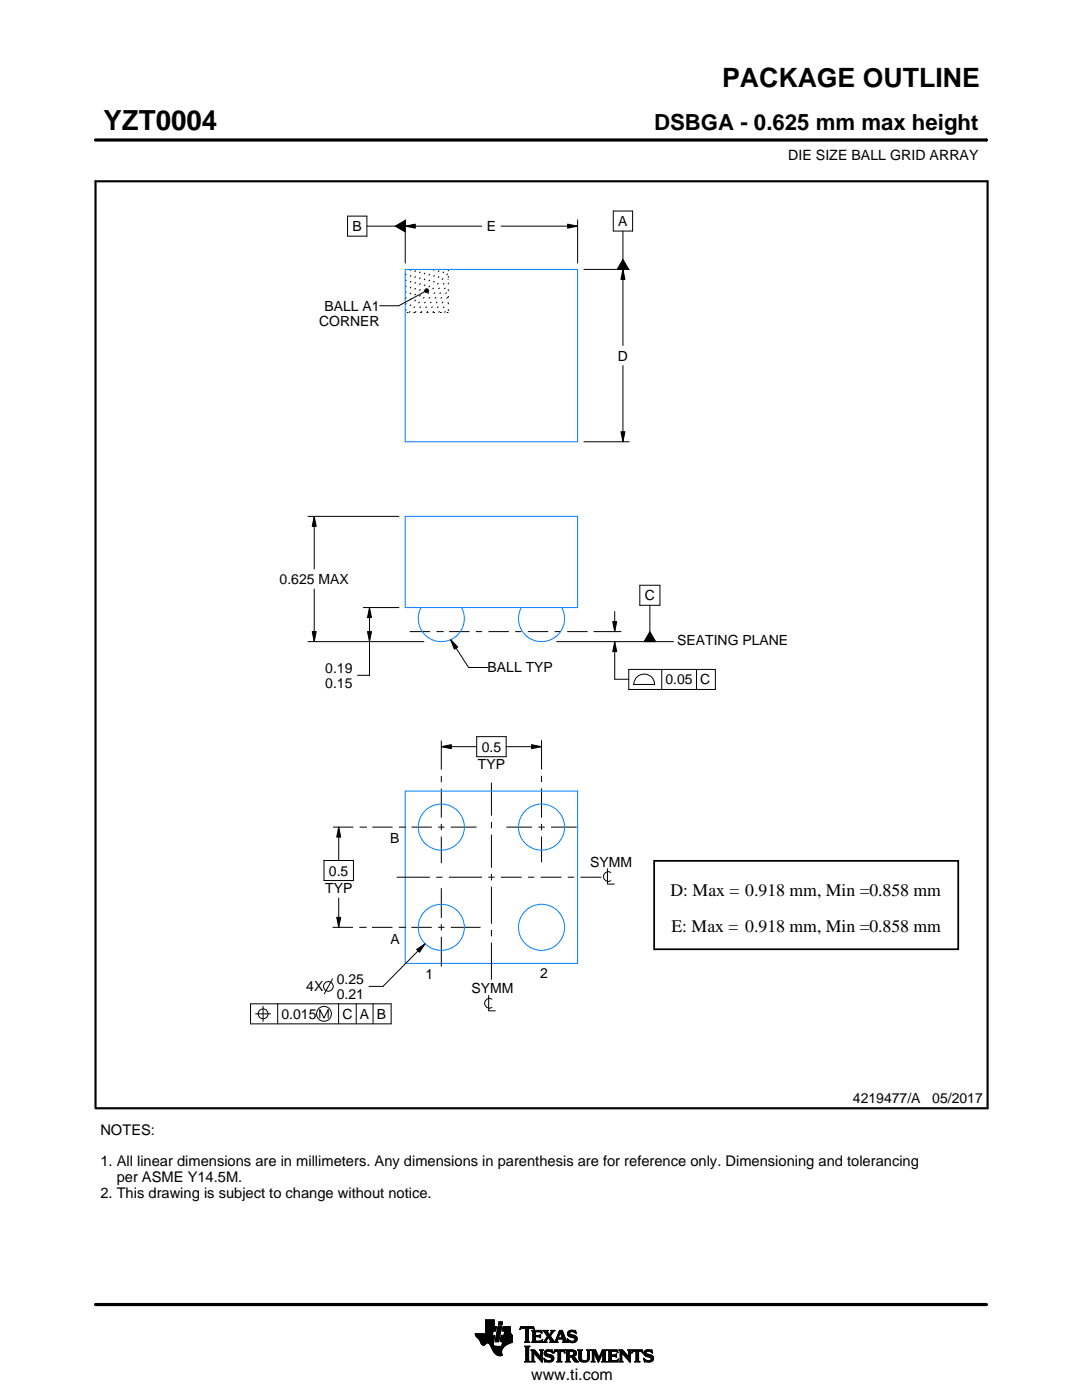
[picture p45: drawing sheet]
<svg xmlns="http://www.w3.org/2000/svg" width="216mm" height="279mm" viewBox="0 0 216 279" stroke-linecap="round" stroke-linejoin="round" font-family="sans-serif">
<defs><g id="words">
<text font-size="5.5" x="20.6" y="26">YZT0004</text>
<text font-size="5.3" x="144.1" y="17.4">PACKAGE OUTLINE</text>
<text font-size="4.4" x="130.5" y="26">DSBGA - 0.625 mm max height</text>
<g font-size="3.5">
<text x="133.8" y="178.9">D: Max = 0.918 mm, Min =0.858 mm</text>
<text x="134" y="185.9">E: Max = 0.918 mm, Min =0.858 mm</text>
</g>
<text font-size="3.2" x="106" y="275.3">www.ti.com</text>
<g font-size="2.9">
<text x="20" y="226.5">NOTES:</text>
<text x="20" y="232.8">1. All linear dimensions are in millimeters. Any dimensions in parenthesis are for reference only. Dimensioning and tolerancing</text>
<text x="20" y="239.1">2. This drawing is subject to change without notice.</text>
<text x="23.3" y="235.9">per ASME Y14.5M.</text>
</g>
<g font-size="2.8">
<text x="157.3" y="32">DIE SIZE BALL GRID ARRAY</text>
<text x="70.4" y="46.1">B</text>
<text x="97.1" y="46.1">E</text>
<text x="123.4" y="45.1">A</text>
<text x="63.7" y="65">CORNER</text>
<text x="64.8" y="62">BALL A1</text>
<text x="123.3" y="72">D</text>
<text x="55.8" y="116.6">0.625 MAX</text>
<text x="128.7" y="119.8">C</text>
<text x="135.1" y="128.8">SEATING PLANE</text>
<text x="64.9" y="134.3">0.19</text>
<text x="64.9" y="137.3">0.15</text>
<text x="97.3" y="134.2">BALL TYP</text>
<text x="132.8" y="136.6">0.05 C</text>
<text x="95.3" y="153.5">TYP</text>
<text x="96.1" y="150">0.5</text>
<text x="77.9" y="168.3">B</text>
<text x="117.8" y="172.9">SYMM</text>
<text x="64.9" y="178.2">TYP</text>
<text x="65.6" y="174.7">0.5</text>
<text x="77.9" y="188.5">A</text>
<text x="61.1" y="197.9">4X</text>
<text x="67.2" y="196.4">0.25</text>
<text x="84.9" y="195.4">1</text>
<text x="107.8" y="195.2">2</text>
<text x="56.2" y="203.3">0.015</text>
<text x="67.2" y="199.4">0.21</text>
<text x="68.3" y="203.3">C A B</text>
<text x="94.1" y="198.2">SYMM</text>
<text x="170.2" y="220.2">4219477/A</text>
<text x="186" y="220.2">05/2017</text>
</g>
<text font-size=".3" x="101.7" y="28">SCALE 10.000</text>
</g></defs>
<g fill="none" stroke="#000" stroke-width=".2">
<path d="M19.1 27.9h177.7M196.8 27.7v.5M69.4 43.1h3.8v4h-3.8zM73.2 45.1h5.7M78.9 45.1l2-1.1v2.3zM80.9 45.1l2-.4v.8zM80.9 43.9v8.6M80.9 45.1h15.2M84.8 57.8l.3-.2 .3 .1 .1 .3-.1 .3-.3 .1-.3-.2zM84.8 58.2l-5.2 2.8h-3.8M100 45.1h15.3M113.3 44.7l2 .4-2 .4z"/>
<path d="M115.3 43.9v8.6M116.5 53.8h9.1M122.4 42.1h3.8v4h-3.8zM124.3 53.8l.4 2h-.8zM124.3 46.1v5.7M124.3 53.8v15.2M124.3 51.8l1.2 2h-2.4zM124.3 73v15.2M116.5 88.2h9.1M123.9 86.2h.8l-.4 2zM61.4 103.1h18.2M62.7 103.1l.4 2h-.8z"/>
<path d="M62.7 103.1v10.5M62.7 117.6v10.5M127.7 116.8h4v4h-4zM61.4 128.1h23.2M62.3 126.1h.8l-.4 2zM72.5 121.3h7.1M73.3 126.1h.8l-.4 2zM73.7 121.3l.4 2h-.8zM73.7 121.3v13.5h-2.4M81.7 126.1h4.1M87.1 126.1h1.2M88.3 126.1h.1"/>
<path d="M89.6 126.1h4.1M89.9 127.7l1.4 1.4-.6 .5zM89.9 127.7l3.6 5.5h3.8M94.9 126.1h1.3M97.5 126.1h4M102.8 126.1h1.3M105.3 126.1h4.1M110.7 126.1h1.2M111.1 128.1h23.3M113.2 126.1h4.1M118.5 126.1h5.4M122.3 124.1h.8l-.4 2z"/>
<path d="M122.7 128.1l.4 2h-.8zM122.7 128.1v7.5h2.8M122.7 122.1v4M125.5 133.6h17.2v4h-17.2zM126.9 135.3a2.08 2.08 0 0 1 2.3-.7 2.08 2.08 0 0 1 1.4 2h-4.1v-.6zM129.7 120.8v5.3M129.7 126.1l1.1 2h-2.3zM132 133.6v4M139 133.6v4M88.1 149l2-.4v.8zM88.1 147.8v5.8M88.1 154.9v1.2"/>
<path d="M88.1 157.4v5.8M88.1 149h7M95.1 147h5.9v4h-5.9zM98.1 156.2v6.6M101 149h7.1M106.1 148.6l2 .4-2 .4zM108.1 147.7v5.9M108.1 154.8v1.3M108.1 157.3v5.9M64.6 171.7h5.9v4h-5.9zM66.5 165.1h4M67.6 165.1l.4 2h-.8z"/>
<path d="M67.6 165.1v6.6M67.6 179.2v5.9M71.8 165.1h1.2M73 165.1h.1M74.3 165.1h4M79.2 175.1h6.6M79.6 165.1h1.3M80.9 165.1h.1M82.1 165.1h4.1M87 175.1h1.3M87.4 165.1h1.3M88.1 164.4v1.3"/>
<path d="M88.1 167v5.3M88.1 177.3v5.9M89.6 175.1h6.6M89.9 165.1h5.2M97.4 175.1h1.3M98.1 164.1v1.2M98.1 166.6v6.6M98.1 174.4v1.3M98.1 177v7.3M99.9 175.1h4.2M101 165.1h5.2M105.4 175.1h1.2"/>
<path d="M107.4 165.1h1.3M107.9 175.1h4.1M108.1 164.4v1.3M108.1 167v5.1M109.9 165.1h5.2M113.3 175.1h1.3M115.8 175.1h4.2M121.2 173.4v3h1.3M121.9 174.1a.98 .98 0 0 0-1.5 .8 .98 .98 0 0 0 1.5 .9M66.3 185.1h4.1M66.4 195.4l-1.7 3M67.2 183.1h.8l-.4 2z"/>
<path d="M71.7 185.1h1.3M73 185.1h.1M74.2 185.1h4.1M79.6 185.1h1.2M80.8 185.1h.1M82.1 185.1h4.1M83.1 189.5l1.7-1.2-1.1 1.7zM84.8 188.3l-8.4 8.6h-2.8M87.4 185.1h1.3M88.1 184.4v1.3M88.1 187v5.9M89.9 185.1h6"/>
<path d="M97.5 198.6v3.1h1.3M98.1 185.6v1.3M98.1 188.1v7.4M98.2 199.4a.98 .98 0 0 0-1.5 .8 .98 .98 0 0 0 1.5 .9M50 200.3h28v4h-28zM51 202.3h3M52.5 200.8v3M55.4 200.3v4M63.8 203.2v-1.7l.8 1.7 .9-1.7v1.7M67.6 200.3v4M71.1 200.3v4M74.4 200.3v4"/>
<path d="M94.8 266.2h3.5M94.8 266.3h3.5M94.9 266.4h3.3M94.9 266.5h3.8l-.2 1.2M94.9 266.5h3.8M95 266.6h3.7M95 266.7h3.7M95.1 266.8h3.6M95.2 266.9h3.4M95.3 267h3.3M95.4 267.1h3.2M95.5 267.2h3.1"/>
<path d="M95.6 267.3h3M95.7 267.4h2.8M95.7 267.5h2.8M95.8 267.6h2.7M95.8 267.7h2.7M95.9 267.8h2.6M95.9 267.9h2.5M95.9 268h2.5M96 268h1.1M96 268.1h1M96.1 268.2h.8M96.1 268.3h.7"/>
<path d="M96.2 268.4h.6M96.3 268.4h.4M96.9 266.1h1.4M96.9 266h1.4M96.9 265.9h1.4M96.9 265.8h1.5M96.9 265.7h1.5M96.9 264.7l2.2 .1-.2 .9h-.5l-.2 .8M96.9 265.6h2M96.9 265.5h2M96.9 265.4h2M96.9 265.3h2.1"/>
<path d="M96.9 265.2h2.1M96.9 265.1h2.1M96.9 265h2.1M96.9 264.9h2.1M96.9 264.8h2.2M96.9 264.6h1.7M96.9 264.5h1.7M96.9 264.4h1.7M96.9 264.3h1.7M96.9 264.2h1.7M96.9 264.1h1.7M96.9 264h1.7"/>
<path d="M96.9 263.9h1.7M96.9 263.8h1.7M96.9 263.7h1.7M96.9 263.6h1.7M96.9 263.5h1.7M96.9 263.4h1.7M97.5 268h.9M97.6 268.1h.8M97.7 268.2h.7M97.7 268.3h.7M97.8 268.4h.6M97.9 268.5h.6"/>
<path d="M97.9 268.6h.7M98 268.7h1.1M98 268.8h2.6M98 268.8h2.5M98.1 268.9h2.3M98.1 269h2.3M98.1 269.1h2.2M98.2 269.2h2.1M98.2 269.2h2M98.2 269.3h2M98.3 269.4h1.9M98.3 269.5h1.8"/>
<path d="M98.4 269.6h1.7M98.4 268v.4l.3 .2 2 .1M98.5 269.7h1.6M98.5 267.7l-.1 .3M98.5 269.8h1.6M98.6 269.9h1.5M98.6 264.8v-1.4h-1.7v2.8h-2.1l.1 .3 .7 .8 .7 1.1 .3 .1 .6-.5 .4 .1 1 1.8 .8 .6h.8l-.1-1 .8-1M98.6 270h1.5M98.7 270h1.4M98.8 270.1h1.3M98.8 267.7h.7M98.8 267.6h.7"/>
<path d="M98.8 267.5h.7M98.9 270.2h1.2M98.9 267.4h.7M98.9 267.3h.7M98.9 267.2h.7M98.9 267.1h.7M98.9 267h.7M98.9 270.3h1.3M99 266.9h.6M99 266.9h.7M99 266.8h.7M99 266.7h.7"/>
<path d="M99 266.6h.7M99 266.5h.7M99.1 270.4h1.1M99.1 266.4h.7M99.1 266.3h.7M99.1 266.2h.7M99.1 266.1h.7M99.1 266h.7M99.2 265.9h.7M99.2 265.8h.7M99.2 270.4h1M99.2 265.7h.7"/>
<path d="M99.2 265.6h.7M99.2 265.5h.7M99.3 265.4h.6M99.3 265.4h.7M99.3 265.3h.7M99.3 265.2h.7M99.3 265.1h.7M99.3 265h.7M99.4 270.5h.8M99.4 264.9h.7M99.4 264.8h.7M99.4 264.8h.7l-.6 3h-.7z"/>
<path d="M99.4 264.5l.2-.7h.7l-.2 .7h-.7M99.5 264.4h.6M99.5 264.3h.7M99.5 264.2h.7M99.5 264.1h.7M99.5 264h.7M99.5 263.9h.7M99.6 263.8h.7M99.8 270.6h.1M99.8 267.7h2.4M99.8 267.6h2.4M99.8 267.5h2.4"/>
<path d="M99.9 267.4h2.3M99.9 267.3h2.3M99.9 267.2h2.3M99.9 267.1h2.3M99.9 267h2.3M99.9 266.9h2.3M100 266.9h2.2M100 266.8h2.2M100 266.7h2.2M100 266.6h2.2M100 266.5h2.2M100.1 268.6h.7"/>
<path d="M100.2 268.5h.7M100.2 268.4h.8M100.2 268.4h.9M100.2 268.3h1M100.2 268.2h1.2M100.2 265.6h1.6M100.2 268.1h1.4M100.2 265.5h1.6M100.2 268h1.6M100.3 265.4h1.5M100.3 268h1.7M100.3 267.9h1.9"/>
<path d="M100.3 265.3h1.5M100.3 267.8h1.9M100.3 265.2h1.5M100.3 265.1h1.5M100.3 265h1.5M100.4 264.9h1.4M100.4 264.8h1.4M100.6 266.5l.1-.8h-.5l.2-.9h1.4l.1 1.1 .3 .6v1.4l-1.3 .6M100.6 266.4h1.5M100.6 266.3h1.4M100.6 266.2h1.4M100.6 266.1h1.3"/>
<path d="M100.7 266h1.2M100.7 265.9h1.2M100.7 265.8h1.1M100.7 265.7h1.1M102.2 266.5h-2.2l-.2 1.1 .5 .2-.2 .9M103.7 265.3h.1M103.8 265.2h.2M103.8 265h2.8M103.8 264.9h2.7M103.9 264.8h2.6M104.7 267.8h1M104.7 271.8h1.1"/>
<path d="M104.7 268.7h1M104.8 267.7h.7M104.8 271.7h.8M104.9 265.2h.6M104.9 268.9h.6M104.9 267.6h.6M104.9 267.5l-.2 .3M104.9 267.5h.6M104.9 267.4h.6M104.9 267.3h.6M104.9 267.2h.6M104.9 267.1h.6"/>
<path d="M104.9 267h.6M104.9 266.8h.6M104.9 266.7h.6M104.9 266.6h.6M104.9 266.5h.6M104.9 266.4h.6M104.9 266.3h.6M104.9 266.2h.6M104.9 266.1h.6M104.9 265.9h.6M104.9 265.8h.6M104.9 265.7h.6"/>
<path d="M104.9 265.6h.6M104.9 265.5h.6M104.9 265.4h.6M104.9 265.3h.6M104.9 271.5h.6M104.9 269h.6M104.9 271.4h.6M104.9 271.4v-2.4l-.2-.4h1.1l-.3 .4v2.4M104.9 271.4l-.2 .4h1.1l-.3-.4M104.9 271.3h.6M104.9 271.2h.6M104.9 271.1h.6"/>
<path d="M104.9 271h.6M104.9 270.9h.6M104.9 270.8h.6M104.9 270.6h.6M104.9 270.5h.6M104.9 270.4h.6M104.9 270.3h.6M104.9 270.2h.6M104.9 270.1h.6M104.9 270h.6M104.9 269.9h.6M104.9 269.8h.6"/>
<path d="M104.9 269.6h.6M104.9 269.5h.6M104.9 269.4h.6M104.9 269.3h.6M104.9 269.2h.6M104.9 269.1h.6M105.5 267.5l.2 .3M105.5 267.5v-2.3l.7-.1 .4 .3-.1-.6h-2.6l-.1 .6 .4-.3 .7 .1v2.3M105.7 267.8h-1M105.9 271.8h.8M105.9 269.4h.8M106.1 269.5h.7"/>
<path d="M106.1 267.8h2M106.1 271.7h.5M106.2 269.6h.7M106.2 271.5h.3M106.2 265.6h1.8M106.2 269.8h.8M106.2 271.4h.3M106.2 271.4l-.3 .4h.8l-.2-.4M106.2 271.3h.3M106.2 271.2h.3M106.2 271.1h.3M106.2 271h.3"/>
<path d="M106.2 270.9h.3M106.2 270.8h.3M106.2 270.6h.3M106.2 270.5h.3M106.2 270.4h.3M106.2 270.3h.3M106.2 270.2h.3M106.2 270.1h.3M106.2 270h1M106.2 269.9h.9M106.2 269.8v1.6M106.2 269.8l-.3-.4h.8l1.2 1.4"/>
<path d="M106.3 267.7h1.8M106.3 265.7h1.8M106.3 267.6h.6M106.3 265.8h.6M106.3 267.5l-.2 .3M106.3 267.5h.5M106.3 267.4h.5M106.3 267.3h.5M106.3 267.2h.5M106.3 267.1h.5M106.3 267h.5M106.3 266.8h.5"/>
<path d="M106.3 266.7h1.6M106.3 266.6h1.6M106.3 266.5h.5M106.3 266.4h.5M106.3 266.3h.5M106.3 266.2h.5M106.3 266.1h.5M106.3 265.9h.5M106.4 265.2h.2M106.5 270h.1M106.5 270v1.4M106.5 265.3h.1"/>
<path d="M106.6 270.1h.7M106.7 270.2h.7M106.8 270.3h.7M106.8 265.9l.2-.1h.6l.6 .2-.2-.5h-1.9l.2 .3v1.7M106.8 265.9v.6h.8l.3-.2v.7M106.9 270.4h.7M107 270.5h.7M107.1 270.6h.7M107.2 270.8h1M107.3 270.9h.9M107.4 271h.8M107.5 271.1h.7"/>
<path d="M107.6 271.2h.6M107.6 266.5h.3M107.7 271.3h.5M107.7 269.4h.7M107.7 266.8h.2M107.7 267.6h.5M107.8 266.4h.1M107.8 271.4h.4M107.8 267h.1M107.8 265.8h.3M107.8 269.5h.5M107.9 271.5h.3"/>
<path d="M107.9 269.6h.3M107.9 267l-.3-.2h-.8l.1 .8h.9l.5-.2M107.9 269.8h.3M107.9 270.6h.3M107.9 270.5h.3M107.9 270.4h.3M107.9 270.3h.3M107.9 270.2h.3M107.9 270.1h.3M107.9 270h.3M107.9 269.9h.3M107.9 269.8v1"/>
<path d="M107.9 269.8l-.2-.4h.7l-.2 .4M108 271.7h.2M108 265.9h.1M108 267.5h.2M108.1 271.8h.1M108.1 266.1h.1M108.2 267.4h.1M108.2 269.8v2.1l-1.7-1.9M108.2 267.8h.9M108.3 267.4l-.2 .5-2-.1M108.3 265.6h1M108.5 267.7h.5"/>
<path d="M108.5 271.1l.8 .4h.5l.2-.1-.1-.4-1-.4-.3-.3 .1-.7 .7-.2 .6 .1 .2-.1 .1 .6-.9-.3-.3 .1-.1 .3 1.3 .4 .2 .6M108.5 271.1h.1M108.5 265.7h.7M108.5 271.2h.2M108.6 271.3h.2M108.6 270.1h.4M108.6 270h.4M108.6 270.2h.6M108.6 267.6h.4M108.6 271.4h.4M108.6 269.9h.4M108.6 270.3h1"/>
<path d="M108.6 265.8h.7M108.6 271.5h.8M108.6 269.8h.5M108.7 271.7h1.5M108.7 270.4h1.3M108.7 267.5h.3M108.7 271.8h.1M108.7 265.9h.6M108.7 269.6h1.5M108.8 267.4h.3M108.8 270.5h1.5M108.8 266.1h.6"/>
<path d="M108.8 269.5h1.4M108.8 267.3h.4M108.9 266.2h.6M108.9 267.2h.4M108.9 266.3h.6M108.9 270.6h1.5M109 267.1h.3M109 266.4h1M109.1 271.8h.9M109.1 269.4h.7M109.1 267h.9M109.1 266.5h.8"/>
<path d="M109.1 267.8h-.9M109.2 266.8h.8M109.2 266.6h.6M109.2 266.7h.7M109.2 266.7l-.6 .9-.4 .2M109.3 270.8h1.1M109.5 267.1h.6M109.6 267.2h.6M109.7 271.5h.7M109.7 267.3h.6M109.7 267.8l.2-.2-.5-.7-.4 .8 .1 .1M109.7 267.8h1.6"/>
<path d="M109.7 266.3h.4M109.7 267.4h.6M109.8 270.9h.7M109.8 266.2h.3M109.8 266.6l.9 1.2 1-2.3h.5l.8 2.1 .3 .2M109.8 267.5h.6M109.9 266.1h.3M109.9 269.8h.4M109.9 267.6h.6M109.9 267.7h.7M109.9 271.4h.5M109.9 265.9h.4"/>
<path d="M110 271h.5M110 265.6h.7M110 265.9l-.4 .5-.4-.6 .2-.3h-1.1l.9 1.2M110 265.9l.1-.2-.2-.2h.8l-.9 1.1M110 271.3h.5M110 265.8h.4M110 271.1h.5M110 271.2h.5M110.1 269.4h.1M110.1 265.7h.4M110.1 269.9h.2M110.2 270h.1"/>
<path d="M110.5 270h.1M110.5 269.9h.2M110.5 271.1l-.2 .5-.8 .3-.6-.2-.2 .1-.2-.7M110.5 269.8h.3M110.6 269.6h2.1M110.6 269.5h2M110.6 269.4h2M110.7 267.7h.5M110.8 267.6h.4M110.9 267.5h.3M110.9 267.4h.3M111 267.3h.3"/>
<path d="M111 267.2h1.8M111 267.1h1.8M111.1 267h.3M111.1 271.8h1M111.1 266.8h.4M111.2 266.7h.3M111.2 267.5l.1-.2h1l.1 .2M111.2 267.5v.3h.1M111.2 266.6h.3M111.3 266.5h.3M111.3 271.7h.6M111.3 266.4h.3"/>
<path d="M111.3 271.5h.6M111.3 267.8h-1.6M111.3 269.8h.6M111.4 266.3h.3M111.4 271.4h.5M111.4 271.4l-.1-1.7h-.4l-.4 .4 .2-.7h1.9l.1 .7-.3-.4h-.5v1.7M111.4 270.5h.5M111.4 270.4h.5M111.4 270.3h.5M111.4 270.2h.5M111.4 270.1h.5M111.4 270h.5"/>
<path d="M111.4 269.9h.5M111.4 271.4l-.3 .4h1l-.2-.4M111.4 271.3h.5M111.4 271.2h.5M111.4 271.1h.5M111.4 271h.5M111.4 270.9h.5M111.4 270.8h.5M111.4 270.6h.5M111.4 266.2h.3M111.4 266.1h.4M111.5 265.9h.9"/>
<path d="M111.5 265.8h.8M111.6 265.7h.7M111.6 265.6h.6M111.8 265.9l.4 1.1h-.8zM111.9 266.1h.5M111.9 266.2h.5M111.9 266.3h.6M112 266.4h.5M112 266.5h.6M112.1 266.6h.5M112.1 266.7h.6M112.1 266.8h.6"/>
<path d="M112.2 267h.5M112.2 267.8h1.1M112.3 267.3h.6M112.3 267.4h.6M112.4 267.5h.6M112.4 267.5v.3h-.2M112.4 269.8h.3M112.4 267.6h.6M112.4 267.7h.7M112.6 269.9h.1M112.6 270h.2M112.8 271.8h1"/>
<path d="M112.8 269.4h1.6M113 269.5h1.7M113 271.7h.7M113 269.6h1.9M113 271.5h.6M113 269.8h.6M113 271.4h.6M113 271.4l-.2 .4h1l-.2-.4M113 271.3h.6M113 271.2h.6M113 271.1h.6M113 271h.6"/>
<path d="M113 270.9h.6M113 270.8h1.5M113 270.6h1.6M113 270.5h1.8M113 270.4h.6M113 270.3h.6M113 270.2h.6M113 270.1h.6M113 270h.6M113 269.9h.6M113 269.8v1.6M113 269.8l-.2-.4h1.4l.6 .2 .2 .3v.4l-.2 .3-.4 .1"/>
<path d="M113.2 267.3h.2M113.2 267.4h.3M113.2 266.2h.5M113.2 266.3h.6M113.2 266.1h.5M113.3 267.5h.3M113.3 267.8h-1.1M113.3 266.4h.9M113.3 265.9h.4M113.3 267.6h.6M113.3 266.5h1.3M113.3 267.7h1.6"/>
<path d="M113.3 265.8h.5M113.3 267.8h.2M113.4 266.6h1.5M113.4 265.7h1.5M113.4 265.7l.5-.2 .7 .1 .2-.1 .1 .7-.7-.4h-.4l-.1 .3 .1 .2 .9 .2 .4 .3 .1 .5-.3 .5-.6 .2-.7-.2-.2 .1-.2-.7 .9 .5 .5-.1 .1-.3-.2-.3-1.1-.4-.2-.4zM113.5 266.7h1.5M113.5 265.6h1.4M113.6 271.4v-.6h.4l.7 1h.8M113.6 269.9l.1-.2 .7 .2v.4l-.4 .2M113.6 269.9v.6M113.7 267.8h1.1M113.8 266.8h1.3"/>
<path d="M113.8 265.5h.6M114 268h.4M114.1 270.9h.6M114.2 271h.6M114.2 271.1h.7M114.3 271.2h.6M114.3 267h.8M114.3 269.8h.7M114.3 270.4h.6M114.4 271.3h.6M114.4 270.7l1.1 1.1M114.4 270.7h.1"/>
<path d="M114.4 271.4h.7M114.4 269.9h.6M114.4 270.3h.6M114.5 267.6h.5M114.5 270.2h.5M114.5 270h.5M114.5 265.8h.4M114.5 270.1h.5M114.5 271.5h.7M114.6 271.7h.7M114.6 267.1h.6M114.6 267.5h.5"/>
<path d="M114.7 267.2h.5M114.7 267.4h.5M114.7 265.9h.3M114.7 267.3h.5M114.7 271.8h.8M114.8 266.1h.2M114.9 266.2h.1M115.3 269.4h.9M115.4 269.5h.7M115.5 269.6h.5M115.5 269.8h.5M115.5 269.8v1.4l.4 .5 .6 .2 .7-.1 .3-.3 .1-.5"/>
<path d="M115.5 271h.5M115.5 270.9h.5M115.5 270.8h.5M115.5 270.6h.5M115.5 270.5h.5M115.5 270.4h.5M115.5 270.3h.5M115.5 270.2h.5M115.5 270.1h.5M115.5 270h.5M115.5 269.9h.5M115.5 269.8l-.2-.4h.9l-.2 .4"/>
<path d="M115.5 271.1h.5M115.5 271.2h.5M115.5 271.3h.6M115.6 271.4h.6M115.7 271.5h.8M115.8 271.7h1.5M116 271l.2 .4 .5 .2 .4-.2 .2-.4M116 269.8v1.2M116 271.8h1.1M116.8 271.5h.6M117 269.4h.8M117.1 271.4h.4"/>
<path d="M117.2 269.5h.5M117.2 271.3h.4M117.2 269.6h.4M117.2 271.2h.4M117.2 271.1h.4M117.3 269.8h.3M117.3 271h.3M117.3 270.9h.3M117.3 270.8h.3M117.3 270.6h.3M117.3 270.5h.3M117.3 270.4h.3"/>
<path d="M117.3 270.3h.3M117.3 270.2h.3M117.3 270.1h.3M117.3 270h.3M117.3 269.9h.3M117.6 269.8l.2-.4h-.8l.2 .3 .1 1.3M117.6 269.8v1.2M118 271.8h.7M118 269.4h.8M118.1 269.5h.8M118.1 271.7h.5M118.2 269.6h.7"/>
<path d="M118.2 271.5h.3M118.2 269.8h.8M118.2 271.4h.3M118.2 269.8l-.2-.4h.8l.7 1.6 .7-1.6h.9l-.3 .4M118.2 271.4l-.2 .4h.7l-.2-.4M118.2 271.3h.3M118.2 271.2h.3M118.2 271.1h.3M118.2 271h.3M118.2 270.9h.3M118.2 270.8h.3M118.2 270.6h.3"/>
<path d="M118.2 270.5h.3M118.2 270.4h.3M118.2 270.3h.3M118.2 270.2h.3M118.2 270.1h.3M118.2 270h.9M118.2 269.9h.8M118.2 269.8v1.6M118.6 270.1h.5M118.6 270.2h.6M118.7 270.3h.5M118.7 270.4h.6"/>
<path d="M118.8 270.5h.5M118.8 270.6h.6M118.9 270.8h.5M118.9 270.9h.6M119 271h.8M119 271.1h.8M119.1 271.2h.6M119.1 271.3h.6M119.2 271.4h.4M119.2 271.5h.4M119.3 271.7h.2M119.3 271.8h.2"/>
<path d="M119.6 270.9h.3M119.6 270.8h.3M119.7 270.6h.3M119.7 270.5h.3M119.8 270.4h.3M119.8 270.3h.3M119.9 270.2h.3M119.9 270.1h.3M120 270h.8M120 269.9h.8M120 269.8h.8M120.1 271.8h1"/>
<path d="M120.1 269.6h.7M120.1 269.5h.8M120.2 269.4h.9M120.2 271.7h.7M120.3 271.5h.5M120.3 271.4h.5M120.3 271.4l-.2 .4h1l-.3-.4M120.3 271.4v-1.5l-.9 2-.9-2v1.5M120.3 271.3h.5M120.3 271.2h.5M120.3 271.1h.5M120.3 271h.5"/>
<path d="M120.3 270.9h.5M120.3 270.8h.5M120.3 270.6h.5M120.3 270.5h.5M120.3 270.4h.5M120.3 270.3h.5M120.3 270.2h.5M120.3 270.1h.5M120.8 269.8v1.6M121.2 271.8h2M121.2 269.4h1.9M121.4 269.5h1.8"/>
<path d="M121.4 271.7h1.9M121.5 269.6h1.7M121.5 271.5h1.8M121.5 269.8h.5M121.5 271.4h.5M121.5 269.8l-.3-.4h1.9l.2 .6M121.5 269.9h.5M121.5 269.8v1.6M121.5 271.3h.5M121.5 271.2h.5M121.5 271.1h.5M121.5 271h.5"/>
<path d="M121.5 270.9h.5M121.5 270.8h.5M121.5 270.6h1.5M121.5 270.5h1.5M121.5 270.4h1.5M121.5 270.3h.5M121.5 270.2h.5M121.5 270.1h.5M121.5 270h.5M122.6 270.4l.4-.2v.7l-.2-.2h-.8v.7l.2 .1M122.9 270.8h.1M122.9 270.3h.1"/>
<path d="M123 269.8h.3M123.1 271.4h.3M123.2 269.9h.1M123.3 270h.1M123.3 270l-.4-.3h-.8l-.1 .7M123.3 271.3h.1M123.4 271.2h.1M123.4 271.2l-.2 .6h-2l.3-.4M123.4 271.2l-.3 .3h-.4M123.5 271.8h.8M123.5 269.4h.7M123.6 269.5h.7"/>
<path d="M123.7 271.7h.5M123.7 269.6h.7M123.7 271.5h.4M123.7 269.8h.8M123.7 271.4h.4M123.7 271.4l-.2 .4h.8l-.2-.4M123.7 271.3h.4M123.7 271.2h.4M123.7 271.1h.4M123.7 271h.4M123.7 270.9h.4M123.7 270.8h.4"/>
<path d="M123.7 270.6h.4M123.7 270.5h.4M123.7 270.4h.4M123.7 270.3h.4M123.7 270.2h.4M123.7 270.1h.4M123.7 270h1M123.7 269.9h.9M123.7 269.8v1.6M123.7 269.8l-.2-.4h.7l1.2 1.4 .1-1M124.1 270v1.4M124.1 270h.1"/>
<path d="M124.2 270.1h.6M124.2 270.2h.7M124.3 270.3h.7M124.4 270.4h.7M124.5 270.5h.7M124.6 270.6h.7M124.7 270.8h1.1M124.8 270.9h1M124.9 271h.9M125 271.1h.8M125.1 271.2h.7M125.2 271.3h.6"/>
<path d="M125.2 269.4h.8M125.3 271.4h.5M125.4 269.5h.5M125.4 271.5h.4M125.4 269.6h.4M125.5 269.8h.3M125.5 269.8l-.3-.4h.8l-.2 .4M125.5 270.4h.3M125.5 270.3h.3M125.5 270.2h.3M125.5 270.1h.3M125.5 270h.3"/>
<path d="M125.5 269.9h.3M125.5 270.6h.3M125.5 270.5h.3M125.5 271.7h.3M125.6 271.8h.2M125.8 269.8v2.1l-1.7-1.9M126 270h.1M126.1 269.9h.1M126.1 269.8h.3M126.1 269.6h2.1M126.2 269.5h2M126.2 269.4h2"/>
<path d="M126.6 271.8h1.1M126.9 271.7h.6M126.9 271.5h.5M126.9 269.8h.5M126.9 271.4h.5M126.9 271.4v-1.7h-.5l-.3 .4 .1-.7h1.9l.2 .7-.4-.4h-.5v1.7M126.9 270.5h.5M126.9 270.4h.5M126.9 270.3h.5M126.9 270.2h.5M126.9 270.1h.5M126.9 270h.5"/>
<path d="M126.9 269.9h.5M126.9 271.4l-.3 .4h1.1l-.3-.4M126.9 271.3h.5M126.9 271.2h.5M126.9 271.1h.5M126.9 271h.5M126.9 270.9h.5M126.9 270.8h.5M126.9 270.6h.5M128 269.8h.3M128.1 269.9h.2M128.2 270h.1"/>
<path d="M128.4 271.1h.1M128.4 271.2h.2M128.5 271.3h.2M128.5 270.1h.4M128.5 270h.4M128.5 270.2h.6M128.5 271.4h.4M128.5 269.9h.4M128.5 270.3h1M128.5 271.5h.8M128.5 269.8h.5M128.6 271.7h1.5"/>
<path d="M128.6 270.4h1.3M128.6 271.8h.1M128.6 269.6h1.5M128.7 270.5h1.5M128.7 269.5h1.4M128.8 270.6h1.5M128.9 271.8h1M129 269.4h.7M129.1 270.8l-.6-.4 .1-.7 .5-.3 .8 .1 .2-.1 .1 .7-.8-.4-.4 .1-.1 .2 1.3 .5 .2 .6M129.1 270.8l.7 .2v.4l-.6 .1-.8-.4M129.2 270.8h1.1M129.6 271.5h.7"/>
<path d="M129.6 270.9h.8M129.8 269.8h.4M129.8 271.4h.5M129.9 271h.5M129.9 271.3h.5M129.9 271.1h.5M129.9 271.2h.5M129.9 269.4h.2M130 269.9h.2M130.1 270h.1M130.4 271.1l-.3 .5-.7 .3-.6-.2-.2 .1-.2-.7"/>
<circle cx="65.5" cy="196.9" r=".98"/>
<circle cx="52.5" cy="202.3" r=".99"/>
<circle cx="64.6" cy="202.3" r="1.49"/>
</g>
<g fill="#000">
<path d="M78.9 45.1l2-1.1v2.3zM80.9 45.1l2-.4v.8zM84.8 57.8l.3-.2 .3 .1 .1 .3-.1 .3-.3 .1-.3-.2zM113.3 44.7l2 .4-2 .4zM124.3 53.8l.4 2h-.8zM124.3 51.8l1.2 2h-2.4zM123.9 86.2h.8l-.4 2zM62.7 103.1l.4 2h-.8zM62.3 126.1h.8l-.4 2zM73.7 121.3l.4 2h-.8zM73.3 126.1h.8l-.4 2zM89.9 127.7l1.4 1.4-.6 .5z"/>
<path d="M122.3 124.1h.8l-.4 2zM122.7 128.1l.4 2h-.8zM129.7 126.1l1.1 2h-2.3zM88.1 149l2-.4v.8zM106.1 148.6l2 .4-2 .4zM67.6 165.1l.4 2h-.8zM67.2 183.1h.8l-.4 2zM83.1 189.5l1.7-1.2-1.1 1.7z"/>
</g>
<path d="M19.1 36.2h178v185h-178z" fill="none" stroke="#000" stroke-width=".43"/>
<path d="M19 27.9h177.8M19 260.3h177.8" fill="none" stroke="#000" stroke-width=".63"/>
<g fill="none" stroke="#000" stroke-width=".2" stroke-dasharray=".3 1" stroke-linecap="butt">
<path d="M80.9 54.9l1.1-1.1M80.9 56.1l2.3-2.3M80.9 57.3l3.5-3.5M80.9 58.4l4.6-4.6M80.9 59.6l5.8-5.8M89.5 53.8v8.6M80.9 60.8l7-7M80.9 62l8.2-8.2M81.6 62.4l7.9-7.9M82.8 62.4l6.7-6.7M84 62.4l5.5-5.5M85.1 62.4l4.4-4.4"/>
<path d="M86.3 62.4l3.2-3.2M87.5 62.4l2-2M88.6 62.4l.9-.8M89.5 62.4h-8.6"/>
</g>
<g fill="none" stroke="#0080ff" stroke-width=".2">
<path d="M80.9 53.8h34.4v34.4h-34.4zM80.9 103.1h34.4v18.2h-34.4zM84 121.3a4.6 4.6 0 0 0 4.1 6.8 4.6 4.6 0 0 0 4-6.8M104 121.3a4.6 4.6 0 0 0 4.1 6.8 4.6 4.6 0 0 0 4-6.8M80.9 157.9h34.4v34.4h-34.4z"/>
<circle cx="88.1" cy="165.1" r="4.6"/>
<circle cx="108.1" cy="165.1" r="4.6"/>
<circle cx="88.1" cy="185.1" r="4.6"/>
<circle cx="108.1" cy="185.1" r="4.6"/>
</g>
<path d="M130.5 171.8h60.7v17.6h-60.7z" fill="none" stroke="#000" stroke-width=".35"/>
<use href="#words"/>
</svg>
